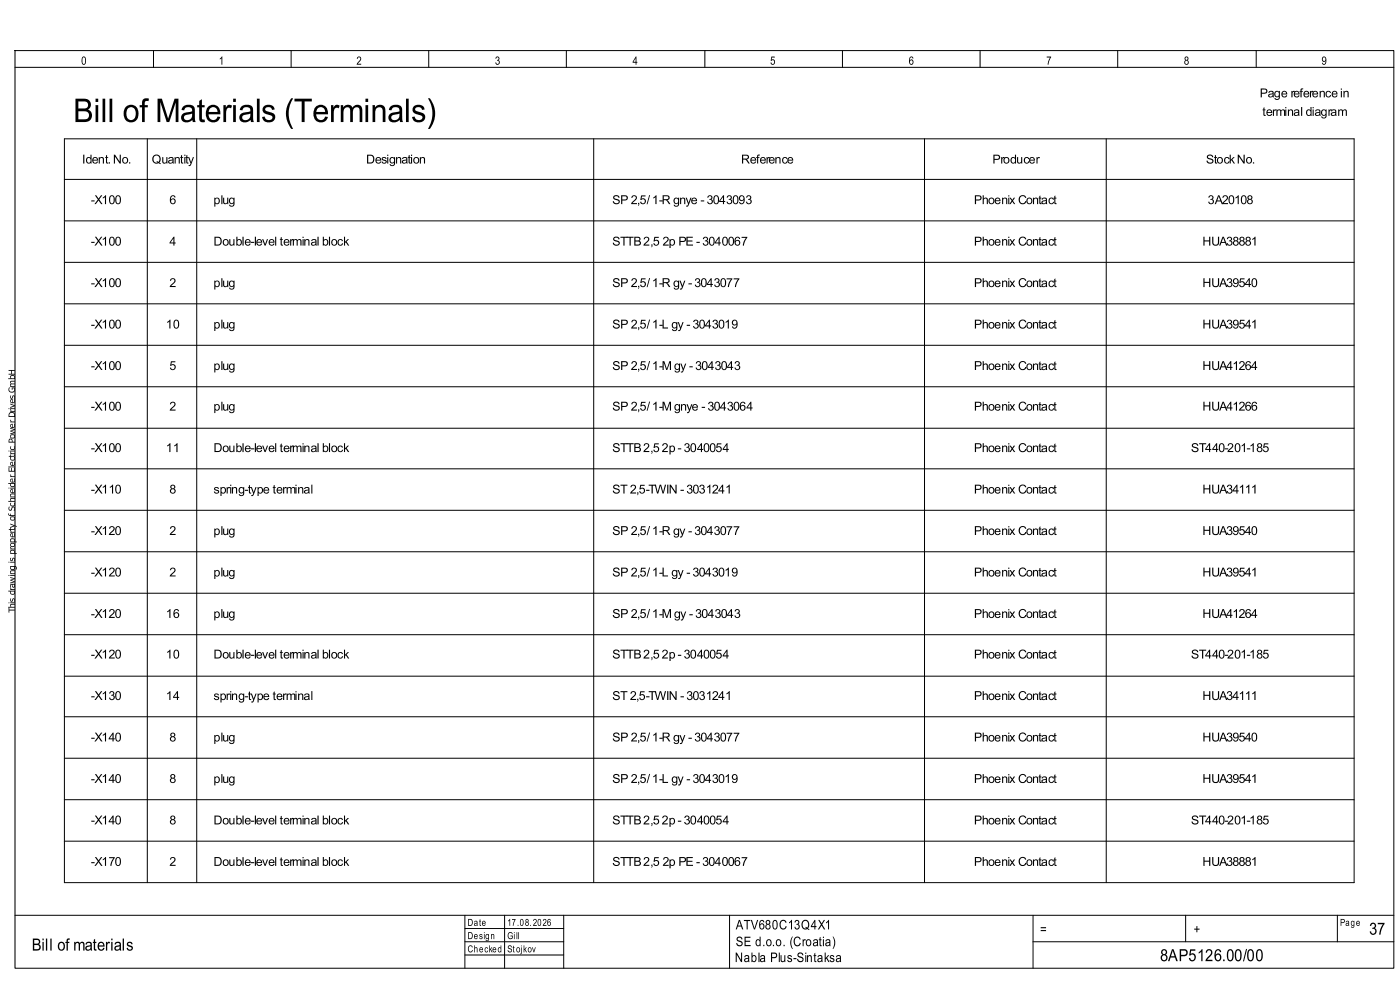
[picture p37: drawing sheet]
<svg xmlns="http://www.w3.org/2000/svg" width="420mm" height="297mm" viewBox="0 0 420 297" stroke-linecap="round" stroke-linejoin="round" font-family="sans-serif">
<defs><g id="words">
<text font-size="9.8" x="22" y="36.6">Bill of Materials (Terminals)</text>
<g font-size="5">
<text x="410.6" y="280.3">37</text>
<text x="9.5" y="285">Bill of materials</text>
<text x="347.9" y="288.2">8AP5126.00/00</text>
</g>
<g font-size="4">
<text x="220.7" y="278.7">ATV680C13Q4X1</text>
<text x="311.9" y="280">=</text>
<text x="358" y="280">+</text>
<text x="220.7" y="283.7">SE d.o.o. (Croatia)</text>
<text x="220.4" y="288.5">Nabla Plus-Sintaksa</text>
</g>
<g font-size="3.7">
<text x="377.8" y="29.2">Page referencein</text>
<text x="378.6" y="34.7">terminal diagram</text>
<text x="24.6" y="49">Ident.No.</text>
<text x="45.5" y="49">Quantity</text>
<text x="109.8" y="49">Designation</text>
<text x="222.2" y="49">Reference</text>
<text x="297.7" y="49">Producer</text>
<text x="361.7" y="49">StockNo.</text>
<text x="27.3" y="61.2">-X100</text>
<text x="50.8" y="61.2">6</text>
<text x="64" y="61.2">plug</text>
<text x="183.6" y="61.2">SP 2,5/1-R gnye -3043093</text>
<text x="292.1" y="61.2">Phoenix Contact</text>
<text x="362.2" y="61.2">3A20108</text>
<text x="27.3" y="73.6">-X100</text>
<text x="50.8" y="73.6">4</text>
<text x="64" y="73.6">Double-level terminal block</text>
<text x="183.6" y="73.6">STTB2,5</text>
<text x="198.7" y="73.6">2p PE -3040067</text>
<text x="292.1" y="73.6">Phoenix Contact</text>
<text x="360.6" y="73.6">HUA38881</text>
<text x="27.3" y="86.1">-X100</text>
<text x="50.8" y="86.1">2</text>
<text x="64" y="86.1">plug</text>
<text x="183.6" y="86.1">SP 2,5/1-R gy -3043077</text>
<text x="292.1" y="86.1">Phoenix Contact</text>
<text x="360.6" y="86.1">HUA39540</text>
<text x="27.3" y="98.5">-X100</text>
<text x="49.7" y="98.5">10</text>
<text x="64" y="98.5">plug</text>
<text x="183.6" y="98.5">SP 2,5/1-L gy -3043019</text>
<text x="292.1" y="98.5">Phoenix Contact</text>
<text x="360.6" y="98.5">HUA39541</text>
<text x="27.3" y="110.9">-X100</text>
<text x="50.8" y="110.9">5</text>
<text x="64" y="110.9">plug</text>
<text x="183.6" y="110.9">SP 2,5/1-Mgy -3043043</text>
<text x="292.1" y="110.9">Phoenix Contact</text>
<text x="360.6" y="110.9">HUA41264</text>
<text x="27.3" y="123.1">-X100</text>
<text x="50.8" y="123.1">2</text>
<text x="64" y="123.1">plug</text>
<text x="183.6" y="123.1">SP 2,5/1-Mgnye -3043064</text>
<text x="292.1" y="123.1">Phoenix Contact</text>
<text x="360.6" y="123.1">HUA41266</text>
<text x="27.3" y="135.6">-X100</text>
<text x="49.7" y="135.6">11</text>
<text x="64" y="135.6">Double-level terminal block</text>
<text x="183.6" y="135.6">STTB2,52p-3040054</text>
<text x="292.1" y="135.6">Phoenix Contact</text>
<text x="357.2" y="135.6">ST440-201-185</text>
<text x="27.3" y="148">-X110</text>
<text x="50.8" y="148">8</text>
<text x="64" y="148">spring-type terminal</text>
<text x="183.6" y="148">ST 2,5-TWIN -3031241</text>
<text x="292.1" y="148">Phoenix Contact</text>
<text x="360.6" y="148">HUA34111</text>
<text x="27.3" y="160.4">-X120</text>
<text x="50.8" y="160.4">2</text>
<text x="64" y="160.4">plug</text>
<text x="183.6" y="160.4">SP 2,5/1-R gy -3043077</text>
<text x="292.1" y="160.4">Phoenix Contact</text>
<text x="360.6" y="160.4">HUA39540</text>
<text x="27.3" y="172.9">-X120</text>
<text x="50.8" y="172.9">2</text>
<text x="64" y="172.9">plug</text>
<text x="183.6" y="172.9">SP 2,5/1-L gy -3043019</text>
<text x="292.1" y="172.9">Phoenix Contact</text>
<text x="360.6" y="172.9">HUA39541</text>
<text x="27.3" y="185.3">-X120</text>
<text x="49.7" y="185.3">16</text>
<text x="64" y="185.3">plug</text>
<text x="183.6" y="185.3">SP 2,5/1-Mgy -3043043</text>
<text x="292.1" y="185.3">Phoenix Contact</text>
<text x="360.6" y="185.3">HUA41264</text>
<text x="27.3" y="197.5">-X120</text>
<text x="49.7" y="197.5">10</text>
<text x="64" y="197.5">Double-level terminal block</text>
<text x="183.6" y="197.5">STTB2,52p-3040054</text>
<text x="292.1" y="197.5">Phoenix Contact</text>
<text x="357.2" y="197.5">ST440-201-185</text>
<text x="27.3" y="209.9">-X130</text>
<text x="49.7" y="209.9">14</text>
<text x="64" y="209.9">spring-type terminal</text>
<text x="183.6" y="209.9">ST 2,5-TWIN -3031241</text>
<text x="292.1" y="209.9">Phoenix Contact</text>
<text x="360.6" y="209.9">HUA34111</text>
<text x="27.3" y="222.3">-X140</text>
<text x="50.8" y="222.3">8</text>
<text x="64" y="222.3">plug</text>
<text x="183.6" y="222.3">SP 2,5/1-R gy -3043077</text>
<text x="292.1" y="222.3">Phoenix Contact</text>
<text x="360.6" y="222.3">HUA39540</text>
<text x="27.3" y="234.8">-X140</text>
<text x="50.8" y="234.8">8</text>
<text x="64" y="234.8">plug</text>
<text x="183.6" y="234.8">SP 2,5/1-L gy -3043019</text>
<text x="292.1" y="234.8">Phoenix Contact</text>
<text x="360.6" y="234.8">HUA39541</text>
<text x="27.3" y="247.2">-X140</text>
<text x="50.8" y="247.2">8</text>
<text x="64" y="247.2">Double-level terminal block</text>
<text x="183.6" y="247.2">STTB2,52p-3040054</text>
<text x="292.1" y="247.2">Phoenix Contact</text>
<text x="357.2" y="247.2">ST440-201-185</text>
<text x="27.3" y="259.6">-X170</text>
<text x="50.8" y="259.6">2</text>
<text x="64" y="259.6">Double-level terminal block</text>
<text x="183.6" y="259.6">STTB2,5</text>
<text x="198.7" y="259.6">2p PE -3040067</text>
<text x="292.1" y="259.6">Phoenix Contact</text>
<text x="360.6" y="259.6">HUA38881</text>
</g>
<g font-size="3.4">
<text x="24.3" y="19.4">0</text>
<text x="65.6" y="19.4">1</text>
<text x="106.9" y="19.4">2</text>
<text x="148.4" y="19.4">3</text>
<text x="189.7" y="19.4">4</text>
<text x="231" y="19.4">5</text>
<text x="272.5" y="19.4">6</text>
<text x="313.8" y="19.4">7</text>
<text x="355.1" y="19.4">8</text>
<text x="396.3" y="19.4">9</text>
</g>
<g font-size="2.9">
<text x="140.2" y="277.6">Date</text>
<text x="140.2" y="281.6">Design</text>
<text x="152.1" y="277.6">17.08.2026</text>
<text x="152.1" y="281.6">Gill</text>
<text x="401.9" y="277.6">Page</text>
<text x="140.2" y="285.6">Checked</text>
<text x="152.1" y="285.6">Stojkov</text>
</g>
<text font-size="2.6" x="4.5" y="183.7" transform="rotate(-90 4.5 183.7)">This drawing is property of Schneider Electric Power Drives GmbH</text>
</g></defs>
<g fill="none" stroke="#000" stroke-width=".3">
<path d="M4.5 15.2h413.5v275.1h-413.5zM46 15.2v5M87.3 15.2v5M128.6 15.2v5M169.9 15.2v5M211.4 15.2v5M252.7 15.2v5M294 15.2v5M335.2 15.2v5M376.8 15.2v5M4.5 20.2h413.5M19.3 41.6h386.8v223.1h-386.8z"/>
<path d="M19.3 53.8h386.8M44.2 41.6v223.1M59 41.6v223.1M178.1 41.6v223.1M277.3 41.6v223.1M331.8 41.6v223.1M19.3 66.2h386.8M19.3 78.7h386.8M19.3 91.1h386.8M19.3 103.5h386.8M19.3 116h386.8M19.3 128.4h386.8"/>
<path d="M19.3 140.6h386.8M19.3 153h386.8M19.3 165.5h386.8M19.3 177.9h386.8M19.3 190.3h386.8M19.3 202.8h386.8M19.3 214.9h386.8M19.3 227.4h386.8M19.3 239.8h386.8M19.3 252.2h386.8M4.5 274.5h413.5M139.4 274.5v15.8"/>
<path d="M139.4 278.4h29.7M151.3 274.5v15.8M169.1 274.5v15.8M218.8 274.5v15.8M309.8 274.5v15.8M355.6 274.5v7.9M401.1 274.5v7.9M139.4 282.4h29.7M139.4 286.4h29.7M309.8 282.4h108.2"/>
</g>
<use href="#words"/>
</svg>
